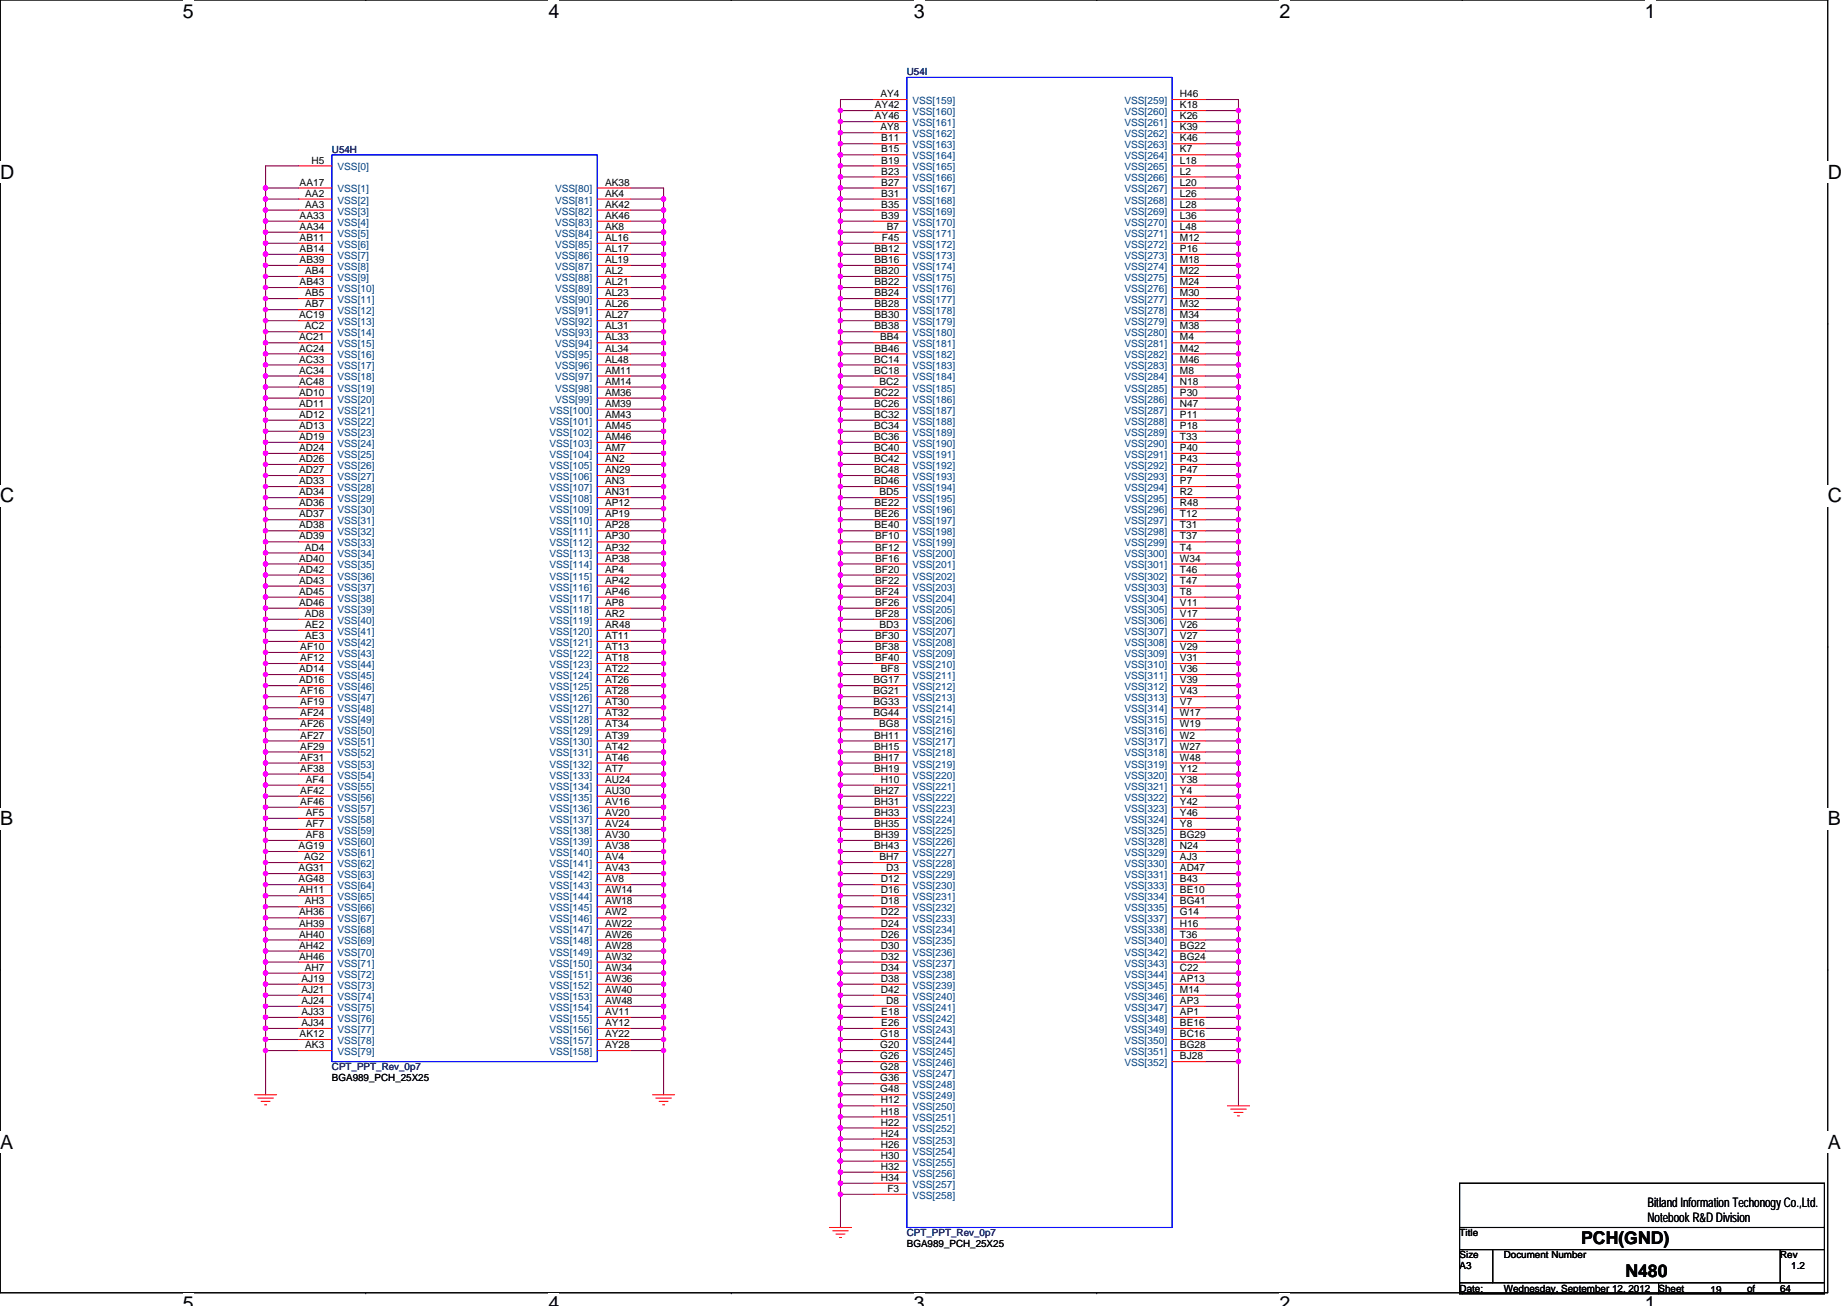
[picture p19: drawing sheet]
<svg xmlns="http://www.w3.org/2000/svg" width="297mm" height="210mm" viewBox="0 0 297 210" stroke-linecap="round" stroke-linejoin="round" font-family="sans-serif">
<defs><g id="words">
<g font-size="3.2">
<text x="29.4" y="2.8">5</text>
<text x="88.2" y="2.8">4</text>
<text x="147" y="2.8">3</text>
<text x="205.8" y="2.8">2</text>
<text x="264.5" y="2.8">1</text>
<text x="0" y="28.8">D</text>
<text x="293.9" y="28.8">D</text>
<text x="0" y="80.8">C</text>
<text x="293.9" y="80.8">C</text>
<text x="0" y="132.7">B</text>
<text x="293.9" y="132.7">B</text>
<text x="0" y="184.7">A</text>
<text x="293.9" y="184.7">A</text>
<text x="29.4" y="210.7">5</text>
<text x="88.2" y="210.7">4</text>
<text x="147" y="210.7">3</text>
<text x="205.8" y="210.7">2</text>
<text x="264.5" y="210.7">1</text>
</g>
<g font-size="2.8">
<text x="254.3" y="200">PCH(GND)</text>
<text x="261.4" y="205.3">N480</text>
</g>
<g font-size="2.1">
<text x="265" y="194">Bitland Information Techonogy Co.,Ltd.</text>
<text x="265" y="196.5">Notebook R&amp;D Division</text>
</g>
<g font-size="1.6">
<text x="140.7" y="17.4">AY42</text>
<text x="141.6" y="15.6">AY4</text>
<text x="189.8" y="15.6">H46</text>
<text x="189.8" y="17.4">K18</text>
<text x="140.7" y="19.2">AY46</text>
<text x="141.6" y="21">AY8</text>
<text x="141.7" y="22.7">B11</text>
<text x="189.8" y="21">K39</text>
<text x="189.8" y="22.7">K46</text>
<text x="189.8" y="19.2">K26</text>
<text x="48.2" y="29.8">AA17</text>
<text x="50.1" y="26.3">H5</text>
<text x="97.3" y="29.8">AK38</text>
<text x="141.7" y="24.5">B15</text>
<text x="141.7" y="26.3">B19</text>
<text x="141.7" y="28.1">B23</text>
<text x="141.7" y="29.8">B27</text>
<text x="189.8" y="24.5">K7</text>
<text x="189.8" y="26.3">L18</text>
<text x="189.8" y="28.1">L2</text>
<text x="189.8" y="29.8">L20</text>
<text x="48.2" y="35.2">AA33</text>
<text x="49.1" y="31.6">AA2</text>
<text x="49.1" y="33.4">AA3</text>
<text x="97.3" y="31.6">AK4</text>
<text x="97.3" y="33.4">AK42</text>
<text x="97.3" y="35.2">AK46</text>
<text x="141.7" y="31.6">B31</text>
<text x="141.7" y="33.4">B35</text>
<text x="141.7" y="35.2">B39</text>
<text x="189.8" y="31.6">L26</text>
<text x="189.8" y="33.4">L28</text>
<text x="189.8" y="35.2">L36</text>
<text x="48.2" y="37">AA34</text>
<text x="48.2" y="38.7">AB11</text>
<text x="48.2" y="40.5">AB14</text>
<text x="97.3" y="37">AK8</text>
<text x="97.3" y="38.7">AL16</text>
<text x="97.3" y="40.5">AL17</text>
<text x="140.6" y="40.5">BB12</text>
<text x="141.8" y="38.7">F45</text>
<text x="142.6" y="37">B7</text>
<text x="189.8" y="37">L48</text>
<text x="189.8" y="38.7">M12</text>
<text x="189.8" y="40.5">P16</text>
<text x="48.2" y="42.3">AB39</text>
<text x="48.2" y="45.8">AB43</text>
<text x="49.1" y="44.1">AB4</text>
<text x="49.1" y="47.6">AB5</text>
<text x="97.3" y="42.3">AL19</text>
<text x="97.3" y="44.1">AL2</text>
<text x="97.3" y="45.8">AL21</text>
<text x="97.3" y="47.6">AL23</text>
<text x="140.6" y="42.3">BB16</text>
<text x="140.6" y="44.1">BB20</text>
<text x="140.6" y="45.8">BB22</text>
<text x="140.6" y="47.6">BB24</text>
<text x="189.8" y="42.3">M18</text>
<text x="189.8" y="44.1">M22</text>
<text x="189.8" y="45.8">M24</text>
<text x="189.8" y="47.6">M30</text>
<text x="48.1" y="51.2">AC19</text>
<text x="49" y="53">AC2</text>
<text x="49.1" y="49.4">AB7</text>
<text x="97.3" y="49.4">AL26</text>
<text x="97.3" y="51.2">AL27</text>
<text x="97.3" y="53">AL31</text>
<text x="140.6" y="49.4">BB28</text>
<text x="140.6" y="51.2">BB30</text>
<text x="140.6" y="53">BB38</text>
<text x="189.8" y="49.4">M32</text>
<text x="189.8" y="51.2">M34</text>
<text x="189.8" y="53">M38</text>
<text x="48.1" y="54.7">AC21</text>
<text x="48.1" y="56.5">AC24</text>
<text x="48.1" y="58.3">AC33</text>
<text x="97.3" y="58.3">AL48</text>
<text x="97.3" y="56.5">AL34</text>
<text x="97.3" y="54.7">AL33</text>
<text x="140.6" y="58.3">BC14</text>
<text x="140.6" y="56.5">BB46</text>
<text x="141.5" y="54.7">BB4</text>
<text x="189.8" y="54.7">M4</text>
<text x="189.8" y="56.5">M42</text>
<text x="189.8" y="58.3">M46</text>
<text x="48.1" y="60.1">AC34</text>
<text x="48.1" y="61.8">AC48</text>
<text x="48.1" y="63.6">AD10</text>
<text x="48.1" y="65.4">AD11</text>
<text x="97.3" y="60.1">AM11</text>
<text x="97.3" y="61.8">AM14</text>
<text x="97.3" y="63.6">AM36</text>
<text x="97.3" y="65.4">AM39</text>
<text x="140.6" y="60.1">BC18</text>
<text x="140.6" y="63.6">BC22</text>
<text x="140.6" y="65.4">BC26</text>
<text x="141.5" y="61.8">BC2</text>
<text x="189.8" y="60.1">M8</text>
<text x="189.8" y="61.8">N18</text>
<text x="189.8" y="63.6">P30</text>
<text x="189.8" y="65.4">N47</text>
<text x="48.1" y="67.2">AD12</text>
<text x="48.1" y="69">AD13</text>
<text x="48.1" y="70.7">AD19</text>
<text x="97.3" y="69">AM45</text>
<text x="97.3" y="70.7">AM46</text>
<text x="97.3" y="67.2">AM43</text>
<text x="140.6" y="67.2">BC32</text>
<text x="140.6" y="69">BC34</text>
<text x="140.6" y="70.7">BC36</text>
<text x="189.8" y="67.2">P11</text>
<text x="189.8" y="69">P18</text>
<text x="189.8" y="70.7">T33</text>
<text x="48.1" y="72.5">AD24</text>
<text x="48.1" y="74.3">AD26</text>
<text x="48.1" y="76.1">AD27</text>
<text x="48.1" y="77.9">AD33</text>
<text x="97.3" y="72.5">AM7</text>
<text x="97.3" y="74.3">AN2</text>
<text x="97.3" y="76.1">AN29</text>
<text x="97.3" y="77.9">AN3</text>
<text x="140.6" y="72.5">BC40</text>
<text x="140.6" y="74.3">BC42</text>
<text x="140.6" y="76.1">BC48</text>
<text x="140.6" y="77.9">BD46</text>
<text x="189.8" y="72.5">P40</text>
<text x="189.8" y="74.3">P43</text>
<text x="189.8" y="76.1">P47</text>
<text x="189.8" y="77.9">P7</text>
<text x="48.1" y="79.6">AD34</text>
<text x="48.1" y="81.4">AD36</text>
<text x="48.1" y="83.2">AD37</text>
<text x="97.3" y="79.6">AN31</text>
<text x="97.3" y="81.4">AP12</text>
<text x="97.3" y="83.2">AP19</text>
<text x="140.6" y="81.4">BE22</text>
<text x="140.6" y="83.2">BE26</text>
<text x="141.5" y="79.6">BD5</text>
<text x="189.8" y="79.6">R2</text>
<text x="189.8" y="81.4">R48</text>
<text x="189.8" y="83.2">T12</text>
<text x="48.1" y="86.7">AD39</text>
<text x="48.1" y="85">AD38</text>
<text x="49" y="88.5">AD4</text>
<text x="97.3" y="85">AP28</text>
<text x="97.3" y="86.7">AP30</text>
<text x="97.3" y="88.5">AP32</text>
<text x="140.6" y="85">BE40</text>
<text x="140.8" y="86.7">BF10</text>
<text x="140.8" y="88.5">BF12</text>
<text x="189.8" y="85">T31</text>
<text x="189.8" y="86.7">T37</text>
<text x="189.8" y="88.5">T4</text>
<text x="48.1" y="90.3">AD40</text>
<text x="48.1" y="92.1">AD42</text>
<text x="48.1" y="93.9">AD43</text>
<text x="48.1" y="95.6">AD45</text>
<text x="97.3" y="90.3">AP38</text>
<text x="97.3" y="93.9">AP42</text>
<text x="97.3" y="95.6">AP46</text>
<text x="97.3" y="92.1">AP4</text>
<text x="140.8" y="90.3">BF16</text>
<text x="140.8" y="92.1">BF20</text>
<text x="140.8" y="93.9">BF22</text>
<text x="140.8" y="95.6">BF24</text>
<text x="189.8" y="90.3">W34</text>
<text x="189.8" y="92.1">T46</text>
<text x="189.8" y="93.9">T47</text>
<text x="189.8" y="95.6">T8</text>
<text x="48.1" y="97.4">AD46</text>
<text x="49" y="99.2">AD8</text>
<text x="49.1" y="101">AE2</text>
<text x="97.3" y="97.4">AP8</text>
<text x="97.3" y="99.2">AR2</text>
<text x="97.3" y="101">AR48</text>
<text x="140.8" y="97.4">BF26</text>
<text x="140.8" y="99.2">BF28</text>
<text x="141.5" y="101">BD3</text>
<text x="189.8" y="97.4">V11</text>
<text x="189.8" y="99.2">V17</text>
<text x="189.8" y="101">V26</text>
<text x="48.3" y="104.5">AF10</text>
<text x="48.3" y="106.3">AF12</text>
<text x="49.1" y="102.7">AE3</text>
<text x="97.3" y="102.7">AT11</text>
<text x="97.3" y="104.5">AT13</text>
<text x="97.3" y="106.3">AT18</text>
<text x="140.8" y="102.7">BF30</text>
<text x="140.8" y="104.5">BF38</text>
<text x="140.8" y="106.3">BF40</text>
<text x="189.8" y="102.7">V27</text>
<text x="189.8" y="104.5">V29</text>
<text x="189.8" y="106.3">V31</text>
<text x="48.1" y="109.9">AD16</text>
<text x="48.1" y="108.1">AD14</text>
<text x="48.3" y="111.6">AF16</text>
<text x="48.3" y="113.4">AF19</text>
<text x="97.3" y="108.1">AT22</text>
<text x="97.3" y="109.9">AT26</text>
<text x="97.3" y="111.6">AT28</text>
<text x="97.3" y="113.4">AT30</text>
<text x="140.5" y="109.9">BG17</text>
<text x="140.5" y="111.6">BG21</text>
<text x="140.5" y="113.4">BG33</text>
<text x="141.6" y="108.1">BF8</text>
<text x="189.8" y="108.1">V36</text>
<text x="189.8" y="109.9">V39</text>
<text x="189.8" y="111.6">V43</text>
<text x="189.8" y="113.4">V7</text>
<text x="48.3" y="115.2">AF24</text>
<text x="48.3" y="117">AF26</text>
<text x="48.3" y="118.7">AF27</text>
<text x="97.3" y="115.2">AT32</text>
<text x="97.3" y="117">AT34</text>
<text x="97.3" y="118.7">AT39</text>
<text x="140.5" y="115.2">BG44</text>
<text x="140.6" y="118.7">BH11</text>
<text x="141.4" y="117">BG8</text>
<text x="189.8" y="115.2">W17</text>
<text x="189.8" y="117">W19</text>
<text x="189.8" y="118.7">W2</text>
<text x="48.3" y="120.5">AF29</text>
<text x="48.3" y="122.3">AF31</text>
<text x="48.3" y="124.1">AF38</text>
<text x="49.2" y="125.9">AF4</text>
<text x="97.3" y="120.5">AT42</text>
<text x="97.3" y="122.3">AT46</text>
<text x="97.3" y="124.1">AT7</text>
<text x="97.3" y="125.9">AU24</text>
<text x="140.6" y="120.5">BH15</text>
<text x="140.6" y="122.3">BH17</text>
<text x="140.6" y="124.1">BH19</text>
<text x="141.6" y="125.9">H10</text>
<text x="189.8" y="120.5">W27</text>
<text x="189.8" y="122.3">W48</text>
<text x="189.8" y="124.1">Y12</text>
<text x="189.8" y="125.9">Y38</text>
<text x="48.3" y="127.6">AF42</text>
<text x="48.3" y="129.4">AF46</text>
<text x="49.2" y="131.2">AF5</text>
<text x="97.3" y="127.6">AU30</text>
<text x="97.3" y="129.4">AV16</text>
<text x="97.3" y="131.2">AV20</text>
<text x="140.6" y="127.6">BH27</text>
<text x="140.6" y="129.4">BH31</text>
<text x="140.6" y="131.2">BH33</text>
<text x="189.8" y="127.6">Y4</text>
<text x="189.8" y="129.4">Y42</text>
<text x="189.8" y="131.2">Y46</text>
<text x="48" y="136.5">AG19</text>
<text x="49.2" y="133">AF7</text>
<text x="49.2" y="134.7">AF8</text>
<text x="97.3" y="133">AV24</text>
<text x="97.3" y="134.7">AV30</text>
<text x="97.3" y="136.5">AV38</text>
<text x="140.6" y="133">BH35</text>
<text x="140.6" y="134.7">BH39</text>
<text x="140.6" y="136.5">BH43</text>
<text x="189.8" y="133">Y8</text>
<text x="189.8" y="134.7">BG29</text>
<text x="189.8" y="136.5">N24</text>
<text x="48" y="140.1">AG31</text>
<text x="48" y="141.9">AG48</text>
<text x="48.1" y="143.6">AH11</text>
<text x="48.9" y="138.3">AG2</text>
<text x="97.3" y="138.3">AV4</text>
<text x="97.3" y="140.1">AV43</text>
<text x="97.3" y="141.9">AV8</text>
<text x="97.3" y="143.6">AW14</text>
<text x="141.5" y="138.3">BH7</text>
<text x="141.6" y="141.9">D12</text>
<text x="141.6" y="143.6">D16</text>
<text x="142.5" y="140.1">D3</text>
<text x="189.8" y="138.3">AJ3</text>
<text x="189.8" y="140.1">AD47</text>
<text x="189.8" y="141.9">B43</text>
<text x="189.8" y="143.6">BE10</text>
<text x="48.1" y="147.2">AH36</text>
<text x="48.1" y="149">AH39</text>
<text x="49" y="145.4">AH3</text>
<text x="97.3" y="145.4">AW18</text>
<text x="97.3" y="147.2">AW2</text>
<text x="97.3" y="149">AW22</text>
<text x="141.6" y="145.4">D18</text>
<text x="141.6" y="147.2">D22</text>
<text x="141.6" y="149">D24</text>
<text x="189.8" y="145.4">BG41</text>
<text x="189.8" y="147.2">G14</text>
<text x="189.8" y="149">H16</text>
<text x="48.1" y="150.7">AH40</text>
<text x="48.1" y="152.5">AH42</text>
<text x="48.1" y="154.3">AH46</text>
<text x="97.3" y="150.7">AW26</text>
<text x="97.3" y="152.5">AW28</text>
<text x="97.3" y="154.3">AW32</text>
<text x="141.6" y="150.7">D26</text>
<text x="141.6" y="152.5">D30</text>
<text x="141.6" y="154.3">D32</text>
<text x="189.8" y="150.7">T36</text>
<text x="189.8" y="152.5">BG22</text>
<text x="189.8" y="154.3">BG24</text>
<text x="48.5" y="157.9">AJ19</text>
<text x="48.5" y="159.6">AJ21</text>
<text x="48.5" y="161.4">AJ24</text>
<text x="49" y="156.1">AH7</text>
<text x="97.3" y="156.1">AW34</text>
<text x="97.3" y="157.9">AW36</text>
<text x="97.3" y="159.6">AW40</text>
<text x="97.3" y="161.4">AW48</text>
<text x="141.6" y="156.1">D34</text>
<text x="141.6" y="157.9">D38</text>
<text x="141.6" y="159.6">D42</text>
<text x="142.5" y="161.4">D8</text>
<text x="189.8" y="156.1">C22</text>
<text x="189.8" y="157.9">AP13</text>
<text x="189.8" y="159.6">M14</text>
<text x="189.8" y="161.4">AP3</text>
<text x="48.2" y="166.8">AK12</text>
<text x="48.5" y="163.2">AJ33</text>
<text x="48.5" y="165">AJ34</text>
<text x="97.3" y="163.2">AV11</text>
<text x="97.3" y="165">AY12</text>
<text x="97.3" y="166.8">AY22</text>
<text x="141.6" y="166.8">G18</text>
<text x="141.7" y="163.2">E18</text>
<text x="141.7" y="165">E26</text>
<text x="189.8" y="163.2">AP1</text>
<text x="189.8" y="165">BE16</text>
<text x="189.8" y="166.8">BC16</text>
<text x="49.1" y="168.5">AK3</text>
<text x="53.4" y="173.9">BGA989_PCH_25X25</text>
<text x="97.3" y="168.5">AY28</text>
<text x="141.6" y="168.5">G20</text>
<text x="141.6" y="170.3">G26</text>
<text x="141.6" y="172.1">G28</text>
<text x="141.6" y="173.9">G36</text>
<text x="189.8" y="168.5">BG28</text>
<text x="189.8" y="170.3">BJ28</text>
<text x="141.6" y="175.6">G48</text>
<text x="141.6" y="177.4">H12</text>
<text x="141.6" y="179.2">H18</text>
<text x="141.6" y="181">H22</text>
<text x="141.6" y="182.8">H24</text>
<text x="141.6" y="184.5">H26</text>
<text x="141.6" y="186.3">H30</text>
<text x="141.6" y="188.1">H32</text>
<text x="141.6" y="189.9">H34</text>
<text x="142.7" y="191.6">F3</text>
<text x="145.8" y="200.6">BGA989_PCH_25X25</text>
<text x="234.7" y="198.8">Title</text>
<text x="234.7" y="202.3">Size</text>
<text x="241.8" y="202.3">Document Number</text>
<text x="286.3" y="202.3">Rev</text>
<text x="234.7" y="204.1">A3</text>
<text x="234.7" y="207.7">Date:</text>
<text x="241.8" y="207.7">Wednesday, September 12, 2012</text>
<text x="266.7" y="207.7">Sheet</text>
<text x="275.1" y="207.8">19</text>
<text x="281" y="207.7">of</text>
<text x="286.3" y="207.7">64</text>
<text x="288.1" y="204.1">1.2</text>
</g>
<g font-size="1.6" fill="#000080">
<text x="145.8" y="12.1">U54I</text>
<text x="53.4" y="24.5">U54H</text>
<text x="53.4" y="172.1">CPT_PPT_Rev_0p7</text>
<text x="145.8" y="198.8">CPT_PPT_Rev_0p7</text>
</g>
<g font-size="1.6" fill="#004080">
<text x="146.7" y="16.7">VSS[159]</text>
<text x="180.8" y="16.7">VSS[259]</text>
<text x="146.7" y="18.5">VSS[160]</text>
<text x="146.7" y="20.3">VSS[161]</text>
<text x="146.7" y="22.1">VSS[162]</text>
<text x="146.7" y="23.8">VSS[163]</text>
<text x="180.8" y="22.1">VSS[262]</text>
<text x="180.8" y="23.8">VSS[263]</text>
<text x="180.8" y="18.5">VSS[260]</text>
<text x="180.8" y="20.3">VSS[261]</text>
<text x="54.3" y="27.4">VSS[0]</text>
<text x="146.7" y="25.6">VSS[164]</text>
<text x="146.7" y="27.4">VSS[165]</text>
<text x="146.7" y="29.2">VSS[166]</text>
<text x="180.8" y="25.6">VSS[264]</text>
<text x="180.8" y="27.4">VSS[265]</text>
<text x="180.8" y="29.2">VSS[266]</text>
<text x="54.3" y="30.9">VSS[1]</text>
<text x="54.3" y="32.7">VSS[2]</text>
<text x="54.3" y="34.5">VSS[3]</text>
<text x="89.3" y="30.9">VSS[80]</text>
<text x="89.3" y="32.7">VSS[81]</text>
<text x="89.3" y="34.5">VSS[82]</text>
<text x="146.7" y="30.9">VSS[167]</text>
<text x="146.7" y="32.7">VSS[168]</text>
<text x="146.7" y="34.5">VSS[169]</text>
<text x="180.8" y="30.9">VSS[267]</text>
<text x="180.8" y="32.7">VSS[268]</text>
<text x="180.8" y="34.5">VSS[269]</text>
<text x="54.3" y="38.1">VSS[5]</text>
<text x="54.3" y="39.8">VSS[6]</text>
<text x="54.3" y="41.6">VSS[7]</text>
<text x="54.3" y="36.3">VSS[4]</text>
<text x="89.3" y="36.3">VSS[83]</text>
<text x="89.3" y="38.1">VSS[84]</text>
<text x="89.3" y="39.8">VSS[85]</text>
<text x="89.3" y="41.6">VSS[86]</text>
<text x="146.7" y="36.3">VSS[170]</text>
<text x="146.7" y="38.1">VSS[171]</text>
<text x="146.7" y="41.6">VSS[173]</text>
<text x="146.7" y="39.8">VSS[172]</text>
<text x="180.8" y="36.3">VSS[270]</text>
<text x="180.8" y="38.1">VSS[271]</text>
<text x="180.8" y="39.8">VSS[272]</text>
<text x="180.8" y="41.6">VSS[273]</text>
<text x="54.3" y="43.4">VSS[8]</text>
<text x="54.3" y="45.2">VSS[9]</text>
<text x="54.3" y="46.9">VSS[10]</text>
<text x="89.3" y="43.4">VSS[87]</text>
<text x="89.3" y="45.2">VSS[88]</text>
<text x="89.3" y="46.9">VSS[89]</text>
<text x="146.7" y="43.4">VSS[174]</text>
<text x="146.7" y="45.2">VSS[175]</text>
<text x="146.7" y="46.9">VSS[176]</text>
<text x="180.8" y="43.4">VSS[274]</text>
<text x="180.8" y="45.2">VSS[275]</text>
<text x="180.8" y="46.9">VSS[276]</text>
<text x="54.3" y="48.7">VSS[11]</text>
<text x="54.3" y="50.5">VSS[12]</text>
<text x="54.3" y="52.3">VSS[13]</text>
<text x="89.3" y="48.7">VSS[90]</text>
<text x="89.3" y="50.5">VSS[91]</text>
<text x="89.3" y="52.3">VSS[92]</text>
<text x="146.7" y="48.7">VSS[177]</text>
<text x="146.7" y="50.5">VSS[178]</text>
<text x="146.7" y="52.3">VSS[179]</text>
<text x="180.8" y="48.7">VSS[277]</text>
<text x="180.8" y="50.5">VSS[278]</text>
<text x="180.8" y="52.3">VSS[279]</text>
<text x="54.3" y="54.1">VSS[14]</text>
<text x="54.3" y="55.8">VSS[15]</text>
<text x="54.3" y="57.6">VSS[16]</text>
<text x="54.3" y="59.4">VSS[17]</text>
<text x="89.3" y="54.1">VSS[93]</text>
<text x="89.3" y="59.4">VSS[96]</text>
<text x="89.3" y="57.6">VSS[95]</text>
<text x="89.3" y="55.8">VSS[94]</text>
<text x="146.7" y="54.1">VSS[180]</text>
<text x="146.7" y="55.8">VSS[181]</text>
<text x="146.7" y="57.6">VSS[182]</text>
<text x="146.7" y="59.4">VSS[183]</text>
<text x="180.8" y="54.1">VSS[280]</text>
<text x="180.8" y="55.8">VSS[281]</text>
<text x="180.8" y="57.6">VSS[282]</text>
<text x="180.8" y="59.4">VSS[283]</text>
<text x="54.3" y="61.2">VSS[18]</text>
<text x="54.3" y="62.9">VSS[19]</text>
<text x="54.3" y="64.7">VSS[20]</text>
<text x="89.3" y="61.2">VSS[97]</text>
<text x="89.3" y="62.9">VSS[98]</text>
<text x="89.3" y="64.7">VSS[99]</text>
<text x="146.7" y="61.2">VSS[184]</text>
<text x="146.7" y="62.9">VSS[185]</text>
<text x="146.7" y="64.7">VSS[186]</text>
<text x="180.8" y="61.2">VSS[284]</text>
<text x="180.8" y="62.9">VSS[285]</text>
<text x="180.8" y="64.7">VSS[286]</text>
<text x="54.3" y="66.5">VSS[21]</text>
<text x="54.3" y="68.3">VSS[22]</text>
<text x="54.3" y="70.1">VSS[23]</text>
<text x="54.3" y="71.8">VSS[24]</text>
<text x="88.4" y="66.5">VSS[100]</text>
<text x="88.4" y="70.1">VSS[102]</text>
<text x="88.4" y="71.8">VSS[103]</text>
<text x="88.4" y="68.3">VSS[101]</text>
<text x="146.7" y="66.5">VSS[187]</text>
<text x="146.7" y="68.3">VSS[188]</text>
<text x="146.7" y="70.1">VSS[189]</text>
<text x="146.7" y="71.8">VSS[190]</text>
<text x="180.8" y="68.3">VSS[288]</text>
<text x="180.8" y="70.1">VSS[289]</text>
<text x="180.8" y="71.8">VSS[290]</text>
<text x="180.8" y="66.5">VSS[287]</text>
<text x="54.3" y="73.6">VSS[25]</text>
<text x="54.3" y="75.4">VSS[26]</text>
<text x="54.3" y="77.2">VSS[27]</text>
<text x="88.4" y="73.6">VSS[104]</text>
<text x="88.4" y="75.4">VSS[105]</text>
<text x="88.4" y="77.2">VSS[106]</text>
<text x="146.7" y="73.6">VSS[191]</text>
<text x="146.7" y="75.4">VSS[192]</text>
<text x="146.7" y="77.2">VSS[193]</text>
<text x="180.8" y="73.6">VSS[291]</text>
<text x="180.8" y="75.4">VSS[292]</text>
<text x="180.8" y="77.2">VSS[293]</text>
<text x="54.3" y="79">VSS[28]</text>
<text x="54.3" y="80.7">VSS[29]</text>
<text x="54.3" y="82.5">VSS[30]</text>
<text x="88.4" y="79">VSS[107]</text>
<text x="88.4" y="80.7">VSS[108]</text>
<text x="88.4" y="82.5">VSS[109]</text>
<text x="146.7" y="79">VSS[194]</text>
<text x="146.7" y="80.7">VSS[195]</text>
<text x="146.7" y="82.5">VSS[196]</text>
<text x="180.8" y="79">VSS[294]</text>
<text x="180.8" y="80.7">VSS[295]</text>
<text x="180.8" y="82.5">VSS[296]</text>
<text x="54.3" y="84.3">VSS[31]</text>
<text x="54.3" y="87.8">VSS[33]</text>
<text x="54.3" y="89.6">VSS[34]</text>
<text x="54.3" y="86.1">VSS[32]</text>
<text x="88.4" y="84.3">VSS[110]</text>
<text x="88.4" y="86.1">VSS[111]</text>
<text x="88.4" y="87.8">VSS[112]</text>
<text x="88.4" y="89.6">VSS[113]</text>
<text x="146.7" y="84.3">VSS[197]</text>
<text x="146.7" y="86.1">VSS[198]</text>
<text x="146.7" y="87.8">VSS[199]</text>
<text x="146.7" y="89.6">VSS[200]</text>
<text x="180.8" y="84.3">VSS[297]</text>
<text x="180.8" y="86.1">VSS[298]</text>
<text x="180.8" y="87.8">VSS[299]</text>
<text x="180.8" y="89.6">VSS[300]</text>
<text x="54.3" y="91.4">VSS[35]</text>
<text x="54.3" y="93.2">VSS[36]</text>
<text x="54.3" y="95">VSS[37]</text>
<text x="88.4" y="91.4">VSS[114]</text>
<text x="88.4" y="95">VSS[116]</text>
<text x="88.4" y="93.2">VSS[115]</text>
<text x="146.7" y="91.4">VSS[201]</text>
<text x="146.7" y="93.2">VSS[202]</text>
<text x="146.7" y="95">VSS[203]</text>
<text x="180.8" y="91.4">VSS[301]</text>
<text x="180.8" y="93.2">VSS[302]</text>
<text x="180.8" y="95">VSS[303]</text>
<text x="54.3" y="96.7">VSS[38]</text>
<text x="54.3" y="98.5">VSS[39]</text>
<text x="54.3" y="100.3">VSS[40]</text>
<text x="88.4" y="96.7">VSS[117]</text>
<text x="88.4" y="98.5">VSS[118]</text>
<text x="88.4" y="100.3">VSS[119]</text>
<text x="146.7" y="96.7">VSS[204]</text>
<text x="146.7" y="98.5">VSS[205]</text>
<text x="146.7" y="100.3">VSS[206]</text>
<text x="180.8" y="96.7">VSS[304]</text>
<text x="180.8" y="98.5">VSS[305]</text>
<text x="180.8" y="100.3">VSS[306]</text>
<text x="54.3" y="105.6">VSS[43]</text>
<text x="54.3" y="107.4">VSS[44]</text>
<text x="54.3" y="103.8">VSS[42]</text>
<text x="54.3" y="102.1">VSS[41]</text>
<text x="88.4" y="102.1">VSS[120]</text>
<text x="88.4" y="103.8">VSS[121]</text>
<text x="88.4" y="105.6">VSS[122]</text>
<text x="88.4" y="107.4">VSS[123]</text>
<text x="146.7" y="102.1">VSS[207]</text>
<text x="146.7" y="103.8">VSS[208]</text>
<text x="146.7" y="105.6">VSS[209]</text>
<text x="146.7" y="107.4">VSS[210]</text>
<text x="180.8" y="102.1">VSS[307]</text>
<text x="180.8" y="103.8">VSS[308]</text>
<text x="180.8" y="105.6">VSS[309]</text>
<text x="180.8" y="107.4">VSS[310]</text>
<text x="54.3" y="111">VSS[46]</text>
<text x="54.3" y="112.7">VSS[47]</text>
<text x="54.3" y="109.2">VSS[45]</text>
<text x="88.4" y="109.2">VSS[124]</text>
<text x="88.4" y="111">VSS[125]</text>
<text x="88.4" y="112.7">VSS[126]</text>
<text x="146.7" y="109.2">VSS[211]</text>
<text x="146.7" y="111">VSS[212]</text>
<text x="146.7" y="112.7">VSS[213]</text>
<text x="180.8" y="109.2">VSS[311]</text>
<text x="180.8" y="111">VSS[312]</text>
<text x="180.8" y="112.7">VSS[313]</text>
<text x="54.3" y="114.5">VSS[48]</text>
<text x="54.3" y="116.3">VSS[49]</text>
<text x="54.3" y="118.1">VSS[50]</text>
<text x="54.3" y="119.8">VSS[51]</text>
<text x="88.4" y="114.5">VSS[127]</text>
<text x="88.4" y="116.3">VSS[128]</text>
<text x="88.4" y="118.1">VSS[129]</text>
<text x="88.4" y="119.8">VSS[130]</text>
<text x="146.7" y="114.5">VSS[214]</text>
<text x="146.7" y="116.3">VSS[215]</text>
<text x="146.7" y="118.1">VSS[216]</text>
<text x="146.7" y="119.8">VSS[217]</text>
<text x="180.8" y="114.5">VSS[314]</text>
<text x="180.8" y="116.3">VSS[315]</text>
<text x="180.8" y="118.1">VSS[316]</text>
<text x="180.8" y="119.8">VSS[317]</text>
<text x="54.3" y="121.6">VSS[52]</text>
<text x="54.3" y="123.4">VSS[53]</text>
<text x="54.3" y="125.2">VSS[54]</text>
<text x="88.4" y="121.6">VSS[131]</text>
<text x="88.4" y="123.4">VSS[132]</text>
<text x="88.4" y="125.2">VSS[133]</text>
<text x="146.7" y="121.6">VSS[218]</text>
<text x="146.7" y="123.4">VSS[219]</text>
<text x="146.7" y="125.2">VSS[220]</text>
<text x="180.8" y="121.6">VSS[318]</text>
<text x="180.8" y="123.4">VSS[319]</text>
<text x="180.8" y="125.2">VSS[320]</text>
<text x="54.3" y="127">VSS[55]</text>
<text x="54.3" y="128.7">VSS[56]</text>
<text x="54.3" y="130.5">VSS[57]</text>
<text x="88.4" y="127">VSS[134]</text>
<text x="88.4" y="128.7">VSS[135]</text>
<text x="88.4" y="130.5">VSS[136]</text>
<text x="146.7" y="128.7">VSS[222]</text>
<text x="146.7" y="130.5">VSS[223]</text>
<text x="146.7" y="127">VSS[221]</text>
<text x="180.8" y="127">VSS[321]</text>
<text x="180.8" y="128.7">VSS[322]</text>
<text x="180.8" y="130.5">VSS[323]</text>
<text x="54.3" y="134.1">VSS[59]</text>
<text x="54.3" y="135.8">VSS[60]</text>
<text x="54.3" y="137.6">VSS[61]</text>
<text x="54.3" y="132.3">VSS[58]</text>
<text x="88.4" y="132.3">VSS[137]</text>
<text x="88.4" y="134.1">VSS[138]</text>
<text x="88.4" y="135.8">VSS[139]</text>
<text x="88.4" y="137.6">VSS[140]</text>
<text x="146.7" y="132.3">VSS[224]</text>
<text x="146.7" y="134.1">VSS[225]</text>
<text x="146.7" y="135.8">VSS[226]</text>
<text x="146.7" y="137.6">VSS[227]</text>
<text x="180.8" y="132.3">VSS[324]</text>
<text x="180.8" y="134.1">VSS[325]</text>
<text x="180.8" y="135.8">VSS[328]</text>
<text x="180.8" y="137.6">VSS[329]</text>
<text x="54.3" y="139.4">VSS[62]</text>
<text x="54.3" y="141.2">VSS[63]</text>
<text x="54.3" y="143">VSS[64]</text>
<text x="88.4" y="139.4">VSS[141]</text>
<text x="88.4" y="141.2">VSS[142]</text>
<text x="88.4" y="143">VSS[143]</text>
<text x="146.7" y="139.4">VSS[228]</text>
<text x="146.7" y="141.2">VSS[229]</text>
<text x="146.7" y="143">VSS[230]</text>
<text x="180.8" y="139.4">VSS[330]</text>
<text x="180.8" y="141.2">VSS[331]</text>
<text x="180.8" y="143">VSS[333]</text>
<text x="54.3" y="144.7">VSS[65]</text>
<text x="54.3" y="146.5">VSS[66]</text>
<text x="54.3" y="148.3">VSS[67]</text>
<text x="88.4" y="144.7">VSS[144]</text>
<text x="88.4" y="146.5">VSS[145]</text>
<text x="88.4" y="148.3">VSS[146]</text>
<text x="146.7" y="144.7">VSS[231]</text>
<text x="146.7" y="146.5">VSS[232]</text>
<text x="146.7" y="148.3">VSS[233]</text>
<text x="180.8" y="144.7">VSS[334]</text>
<text x="180.8" y="146.5">VSS[335]</text>
<text x="180.8" y="148.3">VSS[337]</text>
<text x="54.3" y="150.1">VSS[68]</text>
<text x="54.3" y="151.8">VSS[69]</text>
<text x="54.3" y="153.6">VSS[70]</text>
<text x="54.3" y="155.4">VSS[71]</text>
<text x="88.4" y="150.1">VSS[147]</text>
<text x="88.4" y="151.8">VSS[148]</text>
<text x="88.4" y="153.6">VSS[149]</text>
<text x="88.4" y="155.4">VSS[150]</text>
<text x="146.7" y="150.1">VSS[234]</text>
<text x="146.7" y="151.8">VSS[235]</text>
<text x="146.7" y="153.6">VSS[236]</text>
<text x="146.7" y="155.4">VSS[237]</text>
<text x="180.8" y="150.1">VSS[338]</text>
<text x="180.8" y="151.8">VSS[340]</text>
<text x="180.8" y="153.6">VSS[342]</text>
<text x="180.8" y="155.4">VSS[343]</text>
<text x="54.3" y="157.2">VSS[72]</text>
<text x="54.3" y="159">VSS[73]</text>
<text x="54.3" y="160.7">VSS[74]</text>
<text x="88.4" y="157.2">VSS[151]</text>
<text x="88.4" y="159">VSS[152]</text>
<text x="88.4" y="160.7">VSS[153]</text>
<text x="146.7" y="157.2">VSS[238]</text>
<text x="146.7" y="159">VSS[239]</text>
<text x="146.7" y="160.7">VSS[240]</text>
<text x="180.8" y="157.2">VSS[344]</text>
<text x="180.8" y="159">VSS[345]</text>
<text x="180.8" y="160.7">VSS[346]</text>
<text x="54.3" y="164.3">VSS[76]</text>
<text x="54.3" y="166.1">VSS[77]</text>
<text x="54.3" y="167.9">VSS[78]</text>
<text x="54.3" y="162.5">VSS[75]</text>
<text x="88.4" y="162.5">VSS[154]</text>
<text x="88.4" y="164.3">VSS[155]</text>
<text x="88.4" y="166.1">VSS[156]</text>
<text x="88.4" y="167.9">VSS[157]</text>
<text x="146.7" y="162.5">VSS[241]</text>
<text x="146.7" y="164.3">VSS[242]</text>
<text x="146.7" y="166.1">VSS[243]</text>
<text x="146.7" y="167.9">VSS[244]</text>
<text x="180.8" y="162.5">VSS[347]</text>
<text x="180.8" y="164.3">VSS[348]</text>
<text x="180.8" y="166.1">VSS[349]</text>
<text x="180.8" y="167.9">VSS[350]</text>
<text x="54.3" y="169.6">VSS[79]</text>
<text x="88.4" y="169.6">VSS[158]</text>
<text x="146.7" y="169.6">VSS[245]</text>
<text x="146.7" y="171.4">VSS[246]</text>
<text x="146.7" y="173.2">VSS[247]</text>
<text x="180.8" y="169.6">VSS[351]</text>
<text x="180.8" y="171.4">VSS[352]</text>
<text x="146.7" y="175">VSS[248]</text>
<text x="146.7" y="176.7">VSS[249]</text>
<text x="146.7" y="178.5">VSS[250]</text>
<text x="146.7" y="180.3">VSS[251]</text>
<text x="146.7" y="182.1">VSS[252]</text>
<text x="146.7" y="183.9">VSS[253]</text>
<text x="146.7" y="185.6">VSS[254]</text>
<text x="146.7" y="187.4">VSS[255]</text>
<text x="146.7" y="189.2">VSS[256]</text>
<text x="146.7" y="191">VSS[257]</text>
<text x="146.7" y="192.7">VSS[258]</text>
</g>
</g></defs>
<path d="M0 0h293.9v207.9h-293.9z" fill="none" stroke="#000" stroke-width=".17"/>
<g fill="#fff">
<path d="M29.4 0h1.8v3.5h-1.8z"/>
<path d="M29.4 207.9h1.8v2h-1.8z"/>
</g>
<path d="M58.8 0h.1M58.8 207.9h.1" fill="none" stroke="#000" stroke-width=".17"/>
<g fill="#fff">
<path d="M88.2 0h1.8v3.5h-1.8z"/>
<path d="M88.2 207.9h1.8v2h-1.8z"/>
</g>
<path d="M117.6 0h.1M117.6 207.9h.1" fill="none" stroke="#000" stroke-width=".17"/>
<g fill="#fff">
<path d="M147 0h1.7v3.5h-1.7z"/>
<path d="M147 207.9h1.7v2h-1.7z"/>
</g>
<path d="M176.4 0h.1M176.4 207.9h.1" fill="none" stroke="#000" stroke-width=".17"/>
<g fill="#fff">
<path d="M205.8 0h1.7v3.5h-1.7z"/>
<path d="M205.8 207.9h1.7v2h-1.7z"/>
</g>
<path d="M235.2 0h.1M235.2 207.9h.1" fill="none" stroke="#000" stroke-width=".17"/>
<g fill="#fff">
<path d="M264.5 0h1.8v3.5h-1.8z"/>
<path d="M264.5 207.9h1.8v2h-1.8z"/>
<path d="M0 26h2.3v3.5h-2.3z"/>
<path d="M293.9 26h2.3v3.5h-2.3z"/>
<path d="M0 77.9h2.3v3.5h-2.3z"/>
<path d="M293.9 77.9h2.3v3.5h-2.3z"/>
</g>
<path d="M0 52h.1M293.9 52h.1" fill="none" stroke="#000" stroke-width=".17"/>
<g fill="#fff">
<path d="M0 129.9h2.1v3.5h-2.1z"/>
<path d="M293.9 129.9h2.1v3.5h-2.1z"/>
</g>
<path d="M0 103.9h.1M293.9 103.9h.1" fill="none" stroke="#000" stroke-width=".17"/>
<g fill="#fff">
<path d="M0 181.9h2.2v3.5h-2.2z"/>
<path d="M293.9 181.9h2.2v3.5h-2.2z"/>
</g>
<path d="M0 155.9h.1M293.9 155.9h.1M234.7 190.2h58.7v17.8h-58.7zM234.7 197.4h58.7M234.7 200.9h58.7M234.7 206.2h58.7M240.1 200.9v5.3M266.7 206.2v1.8M286.3 200.9v5.3" fill="none" stroke="#000" stroke-width=".17"/>
<g fill="none" stroke="#800040" stroke-width=".17">
<path d="M135.2 17.8h5.3M135.2 19.6h5.3M135.2 17.8v1.8M135.2 19.6v1.7M140.5 16h-5.3v1.8M193.8 16h5.4v1.8M193.8 17.8h5.4M193.8 19.6h5.4M199.2 17.8v1.8M199.2 19.6v1.7M42.7 30.2v1.8M42.7 32v1.8"/>
<path d="M42.7 33.8v1.8M42.7 30.2h5.3M42.7 32h5.3M42.7 33.8h5.3M42.7 35.6h5.3M42.7 37.3h5.3M42.7 39.1h5.3M42.7 37.3v1.8M42.7 35.6v1.7M42.7 39.1v1.8M48 26.7h-5.3v3.5M101.4 30.2h5.3v1.8"/>
<path d="M101.4 33.8h5.3M101.4 35.6h5.3M101.4 37.3h5.3M101.4 39.1h5.3M101.4 32h5.3M106.7 32v1.8M106.7 33.8v1.8M106.7 35.6v1.7M106.7 37.3v1.8M106.7 39.1v1.8M135.2 21.3h5.3M135.2 23.1h5.3"/>
<path d="M135.2 24.9h5.3M135.2 26.7h5.3M135.2 28.4h5.3M135.2 30.2h5.3M135.2 32h5.3M135.2 33.8h5.3M135.2 35.6h5.3M135.2 37.3h5.3M135.2 39.1h5.3M135.2 21.3v1.8M135.2 23.1v1.8M135.2 24.9v1.8"/>
<path d="M135.2 28.4v1.8M135.2 26.7v1.7M135.2 32v1.8M135.2 35.6v1.7M135.2 30.2v1.8M135.2 33.8v1.8M135.2 37.3v1.8M135.2 39.1v1.8M193.8 21.3h5.4M193.8 23.1h5.4M193.8 24.9h5.4M193.8 26.7h5.4"/>
<path d="M193.8 28.4h5.4M193.8 30.2h5.4M193.8 32h5.4M193.8 33.8h5.4M193.8 35.6h5.4M193.8 37.3h5.4M193.8 39.1h5.4M199.2 21.3v1.8M199.2 23.1v1.8M199.2 24.9v1.8M199.2 28.4v1.8M199.2 26.7v1.7"/>
<path d="M199.2 32v1.8M199.2 35.6v1.7M199.2 30.2v1.8M199.2 33.8v1.8M199.2 37.3v1.8M199.2 39.1v1.8M42.7 40.9h5.3M42.7 42.7h5.3M42.7 44.5h5.3M42.7 46.2h5.3M42.7 48h5.3M42.7 49.8h5.3"/>
<path d="M42.7 51.6h5.3M42.7 53.3h5.3M42.7 55.1h5.3M42.7 56.9h5.3M42.7 58.7h5.3M42.7 40.9v1.8M42.7 44.4v1.8M42.7 49.8v1.8M42.7 53.3v1.8M42.7 51.6v1.7M42.7 58.7v1.8M42.7 56.9v1.8"/>
<path d="M42.7 42.7v1.7M42.7 55.1v1.8M42.7 46.2v1.8M42.7 48v1.8M101.4 40.9h5.3M101.4 42.7h5.3M101.4 44.4h5.3M101.4 46.2h5.3M101.4 48h5.3M101.4 49.8h5.3M101.4 51.6h5.3M101.4 53.3h5.3"/>
<path d="M101.4 55.1h5.3M101.4 56.9h5.3M101.4 58.7h5.3M106.7 40.9v1.8M106.7 44.4v1.8M106.7 48v1.8M106.7 53.3v1.8M106.7 56.9v1.8M106.7 55.1v1.8M106.7 42.7v1.7M106.7 46.2v1.8M106.7 58.7v1.8"/>
<path d="M106.7 49.8v1.8M106.7 51.6v1.7M135.2 40.9h5.3M135.2 42.7h5.3M135.2 44.5h5.3M135.2 46.2h5.3M135.2 48h5.3M135.2 49.8h5.3M135.2 51.6h5.3M135.2 53.3h5.3M135.2 55.1h5.3M135.2 56.9h5.3"/>
<path d="M135.2 58.7h5.3M135.2 53.3v1.8M135.2 56.9v1.8M135.2 40.9v1.8M135.2 44.4v1.8M135.2 42.7v1.7M135.2 49.8v1.8M135.2 48v1.8M135.2 51.6v1.7M135.2 46.2v1.8M135.2 55.1v1.8M135.2 58.7v1.8"/>
<path d="M193.8 40.9h5.4M193.8 42.7h5.4M193.8 44.5h5.4M193.8 46.2h5.4M193.8 48h5.4M193.8 49.8h5.4M193.8 51.6h5.4M193.8 53.3h5.4M193.8 55.1h5.4M193.8 56.9h5.4M193.8 58.7h5.4M199.2 53.3v1.8"/>
<path d="M199.2 56.9v1.8M199.2 40.9v1.8M199.2 44.4v1.8M199.2 42.7v1.7M199.2 49.8v1.8M199.2 48v1.8M199.2 51.6v1.7M199.2 46.2v1.8M199.2 55.1v1.8M199.2 58.7v1.8M42.7 62.2v1.8M42.7 60.5h5.3"/>
<path d="M42.7 62.2h5.3M42.7 64h5.3M42.7 65.8h5.3M42.7 67.6h5.3M42.7 69.3h5.3M42.7 71.1h5.3M42.7 72.9h5.3M42.7 74.7h5.3M42.7 76.5h5.3M42.7 78.2h5.3M42.7 65.8v1.8M42.7 60.5v1.7"/>
<path d="M42.7 64v1.8M42.7 71.1v1.8M42.7 74.7v1.8M42.7 76.5v1.7M42.7 67.6v1.7M42.7 78.2v1.8M42.7 69.3v1.8M42.7 72.9v1.8M101.4 60.5h5.3M101.4 62.2h5.3M101.4 64h5.3M101.4 65.8h5.3"/>
<path d="M101.4 67.6h5.3M101.4 69.3h5.3M101.4 71.1h5.3M101.4 72.9h5.3M101.4 74.7h5.3M101.4 76.5h5.3M101.4 78.2h5.3M106.7 65.8v1.8M106.7 69.3v1.8M106.7 62.2v1.8M106.7 60.5v1.7M106.7 64v1.8"/>
<path d="M106.7 67.6v1.7M106.7 74.7v1.8M106.7 78.2v1.8M106.7 71.1v1.8M106.7 72.9v1.8M106.7 76.5v1.7M135.2 60.5h5.3M135.2 62.2h5.3M135.2 64h5.3M135.2 65.8h5.3M135.2 67.6h5.3M135.2 69.3h5.3"/>
<path d="M135.2 71.1h5.3M135.2 72.9h5.3M135.2 74.7h5.3M135.2 76.5h5.3M135.2 78.2h5.3M135.2 62.2v1.8M135.2 65.8v1.8M135.2 67.6v1.7M135.2 72.9v1.8M135.2 69.3v1.8M135.2 60.5v1.7M135.2 76.5v1.7"/>
<path d="M135.2 71.1v1.8M135.2 74.7v1.8M135.2 64v1.8M135.2 78.2v1.8M193.8 60.5h5.4M193.8 62.2h5.4M193.8 64h5.4M193.8 65.8h5.4M193.8 67.6h5.4M193.8 69.3h5.4M193.8 71.1h5.4M193.8 72.9h5.4"/>
<path d="M193.8 74.7h5.4M193.8 76.5h5.4M193.8 78.2h5.4M199.2 62.2v1.8M199.2 65.8v1.8M199.2 67.6v1.7M199.2 72.9v1.8M199.2 69.3v1.8M199.2 60.5v1.7M199.2 76.5v1.7M199.2 71.1v1.8M199.2 74.7v1.8"/>
<path d="M199.2 64v1.8M199.2 78.2v1.8M42.7 80h5.3M42.7 81.8h5.3M42.7 83.6h5.3M42.7 85.3h5.3M42.7 87.1h5.3M42.7 88.9h5.3M42.7 90.7h5.3M42.7 92.5h5.3M42.7 94.2h5.3M42.7 96h5.3"/>
<path d="M42.7 97.8h5.3M42.7 99.6h5.3M42.7 94.2v1.8M42.7 88.9v1.8M42.7 90.7v1.8M42.7 81.8v1.8M42.7 85.3v1.8M42.7 80v1.8M42.7 92.5v1.7M42.7 83.6v1.7M42.7 87.1v1.8M42.7 96v1.8"/>
<path d="M42.7 97.8v1.8M42.7 99.6v1.7M101.4 80h5.3M101.4 81.8h5.3M101.4 83.6h5.3M101.4 85.3h5.3M101.4 87.1h5.3M101.4 88.9h5.3M101.4 90.7h5.3M101.4 92.5h5.3M101.4 94.2h5.3M101.4 96h5.3"/>
<path d="M101.4 97.8h5.3M101.4 99.6h5.3M106.7 97.8v1.8M106.7 92.5v1.7M106.7 80v1.8M106.7 94.2v1.8M106.7 85.3v1.8M106.7 81.8v1.8M106.7 88.9v1.8M106.7 83.6v1.7M106.7 96v1.8M106.7 87.1v1.8"/>
<path d="M106.7 90.7v1.8M106.7 99.6v1.7M135.2 80h5.3M135.2 81.8h5.3M135.2 83.6h5.3M135.2 85.3h5.3M135.2 87.1h5.3M135.2 88.9h5.3M135.2 90.7h5.3M135.2 92.5h5.3M135.2 94.2h5.3M135.2 96h5.3"/>
<path d="M135.2 97.8h5.3M135.2 99.6h5.3M135.2 85.3v1.8M135.2 80v1.8M135.2 81.8v1.8M135.2 83.6v1.7M135.2 87.1v1.8M135.2 88.9v1.8M135.2 92.5v1.7M135.2 96v1.8M135.2 99.6v1.7M135.2 94.2v1.8"/>
<path d="M135.2 90.7v1.8M135.2 97.8v1.8M193.8 80h5.4M193.8 81.8h5.4M193.8 83.6h5.4M193.8 85.3h5.4M193.8 87.1h5.4M193.8 88.9h5.4M193.8 90.7h5.4M193.8 92.5h5.4M193.8 94.2h5.4M193.8 96h5.4"/>
<path d="M193.8 97.8h5.4M193.8 99.6h5.4M199.2 85.3v1.8M199.2 80v1.8M199.2 81.8v1.8M199.2 83.6v1.7M199.2 87.1v1.8M199.2 88.9v1.8M199.2 92.5v1.7M199.2 96v1.8M199.2 99.6v1.7M199.2 94.2v1.8"/>
<path d="M199.2 90.7v1.8M199.2 97.8v1.8M42.7 101.3h5.3M42.7 103.1h5.3M42.7 104.9h5.3M42.7 106.7h5.3M42.7 108.5h5.3M42.7 110.2h5.3M42.7 112h5.3M42.7 113.8h5.3M42.7 115.6h5.3M42.7 117.3h5.3"/>
<path d="M42.7 119.1h5.3M42.7 101.3v1.8M42.7 115.6v1.7M42.7 117.3v1.8M42.7 104.9v1.8M42.7 108.5v1.7M42.7 110.2v1.8M42.7 103.1v1.8M42.7 113.8v1.8M42.7 112v1.8M42.7 119.1v1.8M42.7 106.7v1.8"/>
<path d="M101.4 101.3h5.3M101.4 103.1h5.3M101.4 104.9h5.3M101.4 106.7h5.3M101.4 108.5h5.3M101.4 110.2h5.3M101.4 112h5.3M101.4 113.8h5.3M101.4 115.6h5.3M101.4 117.3h5.3M101.4 119.1h5.3M106.7 101.3v1.8"/>
<path d="M106.7 104.9v1.8M106.7 119.1v1.8M106.7 108.5v1.7M106.7 112v1.8M106.7 113.8v1.8M106.7 106.7v1.8M106.7 103.1v1.8M106.7 117.3v1.8M106.7 115.6v1.7M106.7 110.2v1.8M135.2 101.3h5.3M135.2 103.1h5.3"/>
<path d="M135.2 104.9h5.3M135.2 106.7h5.3M135.2 108.5h5.3M135.2 110.2h5.3M135.2 112h5.3M135.2 113.8h5.3M135.2 115.6h5.3M135.2 117.3h5.3M135.2 119.1h5.3M135.2 113.8v1.8M135.2 106.7v1.8M135.2 108.5v1.7"/>
<path d="M135.2 101.3v1.8M135.2 104.9v1.8M135.2 103.1v1.8M135.2 112v1.8M135.2 110.2v1.8M135.2 117.3v1.8M135.2 119.1v1.8M135.2 115.6v1.7M193.8 101.3h5.4M193.8 103.1h5.4M193.8 104.9h5.4M193.8 106.7h5.4"/>
<path d="M193.8 108.5h5.4M193.8 110.2h5.4M193.8 112h5.4M193.8 113.8h5.4M193.8 115.6h5.4M193.8 117.3h5.4M193.8 119.1h5.4M199.2 113.8v1.8M199.2 106.7v1.8M199.2 108.5v1.7M199.2 101.3v1.8M199.2 104.9v1.8"/>
<path d="M199.2 103.1v1.8M199.2 112v1.8M199.2 110.2v1.8M199.2 117.3v1.8M199.2 119.1v1.8M199.2 115.6v1.7M42.7 135.1v1.8M42.7 120.9h5.3M42.7 122.7h5.3M42.7 124.5h5.3M42.7 126.2h5.3M42.7 128h5.3"/>
<path d="M42.7 129.8h5.3M42.7 131.6h5.3M42.7 133.4h5.3M42.7 135.1h5.3M42.7 136.9h5.3M42.7 138.7h5.3M42.7 138.7v1.8M42.7 136.9v1.8M42.7 122.7v1.8M42.7 120.9v1.8M42.7 129.8v1.8M42.7 126.2v1.8"/>
<path d="M42.7 133.4v1.7M42.7 131.6v1.7M42.7 128v1.8M42.7 124.5v1.7M101.4 120.9h5.3M101.4 122.7h5.3M101.4 124.5h5.3M101.4 126.2h5.3M101.4 128h5.3M101.4 129.8h5.3M101.4 131.6h5.3M101.4 133.4h5.3"/>
<path d="M101.4 135.1h5.3M101.4 136.9h5.3M101.4 138.7h5.3M106.7 138.7v1.8M106.7 126.2v1.8M106.7 120.9v1.8M106.7 124.5v1.7M106.7 122.7v1.8M106.7 133.4v1.7M106.7 129.8v1.8M106.7 136.9v1.8M106.7 135.1v1.8"/>
<path d="M106.7 131.6v1.7M106.7 128v1.8M135.2 135.1h5.3M135.2 136.9h5.3M135.2 138.7h5.3M135.2 120.9h5.3M135.2 122.7h5.3M135.2 124.5h5.3M135.2 126.2h5.3M135.2 128h5.3M135.2 129.8h5.3M135.2 131.6h5.3"/>
<path d="M135.2 133.4h5.3M135.2 138.7v1.8M135.2 126.2v1.8M135.2 129.8v1.8M135.2 128v1.8M135.2 120.9v1.8M135.2 124.5v1.7M135.2 122.7v1.8M135.2 131.6v1.7M135.2 133.4v1.7M135.2 136.9v1.8M135.2 135.1v1.8"/>
<path d="M193.8 135.1h5.4M193.8 136.9h5.4M193.8 138.7h5.4M193.8 120.9h5.4M193.8 122.7h5.4M193.8 124.5h5.4M193.8 126.2h5.4M193.8 128h5.4M193.8 129.8h5.4M193.8 131.6h5.4M193.8 133.4h5.4M199.2 126.2v1.8"/>
<path d="M199.2 138.7v1.8M199.2 128v1.8M199.2 129.8v1.8M199.2 120.9v1.8M199.2 124.5v1.7M199.2 122.7v1.8M199.2 131.6v1.7M199.2 133.4v1.7M199.2 136.9v1.8M199.2 135.1v1.8M42.7 149.4h5.3M42.7 151.1h5.3"/>
<path d="M42.7 152.9h5.3M42.7 154.7h5.3M42.7 156.5h5.3M42.7 158.2h5.3M42.7 144h5.3M42.7 145.8h5.3M42.7 147.6h5.3M42.7 140.5h5.3M42.7 142.2h5.3M42.7 158.2v1.8M42.7 147.6v1.8M42.7 152.9v1.8"/>
<path d="M42.7 149.4v1.7M42.7 156.5v1.7M42.7 154.7v1.8M42.7 151.1v1.8M42.7 140.5v1.7M42.7 142.2v1.8M42.7 145.8v1.8M42.7 144v1.8M101.4 152.9h5.3M101.4 154.7h5.3M101.4 156.5h5.3M101.4 158.2h5.3"/>
<path d="M101.4 147.6h5.3M101.4 149.4h5.3M101.4 151.1h5.3M101.4 140.5h5.3M101.4 142.2h5.3M101.4 144h5.3M101.4 145.8h5.3M106.7 151.1v1.8M106.7 156.5v1.7M106.7 152.9v1.8M106.7 158.2v1.8M106.7 154.7v1.8"/>
<path d="M106.7 140.5v1.7M106.7 142.2v1.8M106.7 144v1.8M106.7 145.8v1.8M106.7 149.4v1.7M106.7 147.6v1.8M135.2 140.5h5.3M135.2 142.2h5.3M135.2 144h5.3M135.2 145.8h5.3M135.2 147.6h5.3M135.2 149.4h5.3"/>
<path d="M135.2 151.1h5.3M135.2 152.9h5.3M135.2 154.7h5.3M135.2 156.5h5.3M135.2 158.2h5.3M135.2 156.5v1.7M135.2 149.4v1.7M135.2 152.9v1.8M135.2 151.1v1.8M135.2 144v1.8M135.2 140.5v1.7M135.2 147.6v1.8"/>
<path d="M135.2 145.8v1.8M135.2 142.2v1.8M135.2 154.7v1.8M135.2 158.2v1.8M193.8 140.5h5.4M193.8 142.2h5.4M193.8 144h5.4M193.8 145.8h5.4M193.8 147.6h5.4M193.8 149.4h5.4M193.8 151.1h5.4M193.8 152.9h5.4"/>
<path d="M193.8 154.7h5.4M193.8 156.5h5.4M193.8 158.2h5.4M199.2 158.2v1.8M199.2 149.4v1.7M199.2 156.5v1.7M199.2 151.1v1.8M199.2 152.9v1.8M199.2 144v1.8M199.2 140.5v1.7M199.2 147.6v1.8M199.2 145.8v1.8"/>
<path d="M199.2 142.2v1.8M199.2 154.7v1.8M42.7 160h5.3M42.7 161.8h5.3M42.7 163.6h5.3M42.7 165.4h5.3M42.7 168.9h5.3M42.7 167.1h5.3M42.7 165.4v1.7M42.7 161.8v1.8M42.7 160v1.8M42.7 167.1v1.8"/>
<path d="M42.7 163.6v1.8M42.7 168.9v7.1M101.4 160h5.3M101.4 161.8h5.3M101.4 163.6h5.3M101.4 165.4h5.3M101.4 167.1h5.3M101.4 168.9h5.3M106.7 161.8v1.8M106.7 168.9v7.1M106.7 163.6v1.8M106.7 165.4v1.7"/>
<path d="M106.7 160v1.8M106.7 167.1v1.8M135.2 179.6h5.3M135.2 177.8h5.3M135.2 176h5.3M135.2 174.2h5.3M135.2 172.5h5.3M135.2 170.7h5.3M135.2 168.9h5.3M135.2 167.1h5.3M135.2 165.4h5.3M135.2 163.6h5.3"/>
<path d="M135.2 161.8h5.3M135.2 160h5.3M135.2 179.6v1.8M135.2 176v1.8M135.2 177.8v1.8M135.2 172.5v1.7M135.2 168.9v1.8M135.2 170.7v1.8M135.2 165.4v1.7M135.2 174.2v1.8M135.2 167.1v1.8M135.2 160v1.8"/>
<path d="M135.2 161.8v1.8M135.2 163.6v1.8M193.8 170.7h5.4M193.8 168.9h5.4M193.8 167.1h5.4M193.8 165.4h5.4M193.8 163.6h5.4M193.8 161.8h5.4M193.8 160h5.4M199.2 160v1.8M199.2 167.1v1.8M199.2 168.9v1.8"/>
<path d="M199.2 170.7v7.1M199.2 165.4v1.7M199.2 161.8v1.8M199.2 163.6v1.8M135.2 184.9h5.3M135.2 183.1h5.3M135.2 181.4h5.3M135.2 192h5.3M135.2 190.2h5.3M135.2 188.5h5.3M135.2 186.7h5.3M135.2 183.1v1.8"/>
<path d="M135.2 184.9v1.8M135.2 190.2v1.8M135.2 192v5.4M135.2 186.7v1.8M135.2 181.4v1.7M135.2 188.5v1.7"/>
</g>
<g fill="#f0f" stroke="#f0f" stroke-width=".17">
<circle cx="135.2" cy="184.9" r=".35"/>
<circle cx="135.2" cy="181.3" r=".35"/>
<circle cx="199.2" cy="158.2" r=".35"/>
<circle cx="135.2" cy="179.6" r=".35"/>
<circle cx="135.2" cy="183.1" r=".35"/>
<circle cx="135.2" cy="156.5" r=".35"/>
<circle cx="135.2" cy="149.3" r=".35"/>
<circle cx="135.2" cy="152.9" r=".35"/>
<circle cx="135.2" cy="151.1" r=".35"/>
<circle cx="135.2" cy="144" r=".35"/>
<circle cx="135.2" cy="140.4" r=".35"/>
<circle cx="135.2" cy="147.6" r=".35"/>
<circle cx="135.2" cy="145.8" r=".35"/>
<circle cx="135.2" cy="142.2" r=".35"/>
<circle cx="135.2" cy="154.7" r=".35"/>
<circle cx="135.2" cy="17.8" r=".35"/>
<circle cx="135.2" cy="21.3" r=".35"/>
<circle cx="135.2" cy="24.9" r=".35"/>
<circle cx="135.2" cy="23.1" r=".35"/>
<circle cx="135.2" cy="28.4" r=".35"/>
<circle cx="135.2" cy="177.8" r=".35"/>
<circle cx="199.2" cy="160" r=".35"/>
<circle cx="199.2" cy="126.2" r=".35"/>
<circle cx="199.2" cy="149.3" r=".35"/>
<circle cx="199.2" cy="138.7" r=".35"/>
<circle cx="199.2" cy="167.1" r=".35"/>
<circle cx="135.2" cy="172.5" r=".35"/>
<circle cx="135.2" cy="176" r=".35"/>
<circle cx="135.2" cy="192" r=".35"/>
<circle cx="135.2" cy="190.2" r=".35"/>
<circle cx="135.2" cy="186.7" r=".35"/>
<circle cx="135.2" cy="170.7" r=".35"/>
<circle cx="135.2" cy="168.9" r=".35"/>
<circle cx="135.2" cy="165.3" r=".35"/>
<circle cx="135.2" cy="138.7" r=".35"/>
<circle cx="135.2" cy="174.2" r=".35"/>
<circle cx="135.2" cy="167.1" r=".35"/>
<circle cx="135.2" cy="160" r=".35"/>
<circle cx="135.2" cy="188.5" r=".35"/>
<circle cx="199.2" cy="168.9" r=".35"/>
<circle cx="199.2" cy="170.7" r=".35"/>
<circle cx="199.2" cy="165.3" r=".35"/>
<circle cx="199.2" cy="156.5" r=".35"/>
<circle cx="199.2" cy="152.9" r=".35"/>
<circle cx="199.2" cy="140.4" r=".35"/>
<circle cx="199.2" cy="151.1" r=".35"/>
<circle cx="199.2" cy="144" r=".35"/>
<circle cx="199.2" cy="147.6" r=".35"/>
<circle cx="199.2" cy="145.8" r=".35"/>
<circle cx="199.2" cy="142.2" r=".35"/>
<circle cx="199.2" cy="154.7" r=".35"/>
<circle cx="199.2" cy="17.8" r=".35"/>
<circle cx="199.2" cy="21.3" r=".35"/>
<circle cx="199.2" cy="24.9" r=".35"/>
<circle cx="199.2" cy="23.1" r=".35"/>
<circle cx="199.2" cy="28.4" r=".35"/>
<circle cx="199.2" cy="19.5" r=".35"/>
<circle cx="199.2" cy="129.8" r=".35"/>
<circle cx="199.2" cy="26.7" r=".35"/>
<circle cx="199.2" cy="128" r=".35"/>
<circle cx="199.2" cy="53.3" r=".35"/>
<circle cx="199.2" cy="32" r=".35"/>
<circle cx="199.2" cy="35.5" r=".35"/>
<circle cx="199.2" cy="56.9" r=".35"/>
<circle cx="199.2" cy="40.9" r=".35"/>
<circle cx="199.2" cy="44.4" r=".35"/>
<circle cx="199.2" cy="42.7" r=".35"/>
<circle cx="199.2" cy="30.2" r=".35"/>
<circle cx="199.2" cy="49.8" r=".35"/>
<circle cx="199.2" cy="48" r=".35"/>
<circle cx="199.2" cy="33.8" r=".35"/>
<circle cx="199.2" cy="51.5" r=".35"/>
<circle cx="199.2" cy="46.2" r=".35"/>
<circle cx="199.2" cy="55.1" r=".35"/>
<circle cx="199.2" cy="37.3" r=".35"/>
<circle cx="199.2" cy="39.1" r=".35"/>
<circle cx="199.2" cy="85.3" r=".35"/>
<circle cx="199.2" cy="80" r=".35"/>
<circle cx="199.2" cy="62.2" r=".35"/>
<circle cx="199.2" cy="65.8" r=".35"/>
<circle cx="199.2" cy="67.6" r=".35"/>
<circle cx="199.2" cy="81.8" r=".35"/>
<circle cx="199.2" cy="58.7" r=".35"/>
<circle cx="199.2" cy="72.9" r=".35"/>
<circle cx="199.2" cy="69.3" r=".35"/>
<circle cx="199.2" cy="60.4" r=".35"/>
<circle cx="199.2" cy="76.4" r=".35"/>
<circle cx="199.2" cy="71.1" r=".35"/>
<circle cx="199.2" cy="83.6" r=".35"/>
<circle cx="199.2" cy="74.7" r=".35"/>
<circle cx="199.2" cy="64" r=".35"/>
<circle cx="199.2" cy="78.2" r=".35"/>
<circle cx="199.2" cy="87.1" r=".35"/>
<circle cx="199.2" cy="88.9" r=".35"/>
<circle cx="199.2" cy="92.4" r=".35"/>
<circle cx="199.2" cy="113.8" r=".35"/>
<circle cx="199.2" cy="106.7" r=".35"/>
<circle cx="199.2" cy="108.4" r=".35"/>
<circle cx="199.2" cy="96" r=".35"/>
<circle cx="199.2" cy="99.6" r=".35"/>
<circle cx="199.2" cy="101.3" r=".35"/>
<circle cx="199.2" cy="94.2" r=".35"/>
<circle cx="199.2" cy="90.7" r=".35"/>
<circle cx="199.2" cy="104.9" r=".35"/>
<circle cx="199.2" cy="103.1" r=".35"/>
<circle cx="199.2" cy="112" r=".35"/>
<circle cx="199.2" cy="110.2" r=".35"/>
<circle cx="199.2" cy="97.8" r=".35"/>
<circle cx="199.2" cy="120.9" r=".35"/>
<circle cx="199.2" cy="117.3" r=".35"/>
<circle cx="199.2" cy="124.4" r=".35"/>
<circle cx="199.2" cy="122.7" r=".35"/>
<circle cx="199.2" cy="119.1" r=".35"/>
<circle cx="199.2" cy="115.6" r=".35"/>
<circle cx="199.2" cy="131.6" r=".35"/>
<circle cx="199.2" cy="135.1" r=".35"/>
<circle cx="199.2" cy="133.3" r=".35"/>
<circle cx="199.2" cy="136.9" r=".35"/>
<circle cx="199.2" cy="161.8" r=".35"/>
<circle cx="199.2" cy="163.6" r=".35"/>
<circle cx="135.2" cy="19.5" r=".35"/>
<circle cx="135.2" cy="126.2" r=".35"/>
<circle cx="135.2" cy="129.8" r=".35"/>
<circle cx="135.2" cy="26.7" r=".35"/>
<circle cx="135.2" cy="128" r=".35"/>
<circle cx="135.2" cy="53.3" r=".35"/>
<circle cx="135.2" cy="32" r=".35"/>
<circle cx="135.2" cy="35.5" r=".35"/>
<circle cx="135.2" cy="56.9" r=".35"/>
<circle cx="135.2" cy="40.9" r=".35"/>
<circle cx="135.2" cy="44.4" r=".35"/>
<circle cx="135.2" cy="42.7" r=".35"/>
<circle cx="135.2" cy="30.2" r=".35"/>
<circle cx="135.2" cy="49.8" r=".35"/>
<circle cx="135.2" cy="48" r=".35"/>
<circle cx="135.2" cy="33.8" r=".35"/>
<circle cx="135.2" cy="51.5" r=".35"/>
<circle cx="135.2" cy="46.2" r=".35"/>
<circle cx="135.2" cy="55.1" r=".35"/>
<circle cx="135.2" cy="37.3" r=".35"/>
<circle cx="135.2" cy="39.1" r=".35"/>
<circle cx="135.2" cy="85.3" r=".35"/>
<circle cx="135.2" cy="80" r=".35"/>
<circle cx="135.2" cy="62.2" r=".35"/>
<circle cx="135.2" cy="65.8" r=".35"/>
<circle cx="135.2" cy="67.6" r=".35"/>
<circle cx="135.2" cy="81.8" r=".35"/>
<circle cx="135.2" cy="58.7" r=".35"/>
<circle cx="135.2" cy="72.9" r=".35"/>
<circle cx="135.2" cy="69.3" r=".35"/>
<circle cx="135.2" cy="60.4" r=".35"/>
<circle cx="135.2" cy="76.4" r=".35"/>
<circle cx="135.2" cy="71.1" r=".35"/>
<circle cx="135.2" cy="83.6" r=".35"/>
<circle cx="135.2" cy="74.7" r=".35"/>
<circle cx="135.2" cy="64" r=".35"/>
<circle cx="135.2" cy="78.2" r=".35"/>
<circle cx="135.2" cy="87.1" r=".35"/>
<circle cx="135.2" cy="88.9" r=".35"/>
<circle cx="135.2" cy="92.4" r=".35"/>
<circle cx="135.2" cy="113.8" r=".35"/>
<circle cx="135.2" cy="106.7" r=".35"/>
<circle cx="135.2" cy="108.4" r=".35"/>
<circle cx="135.2" cy="96" r=".35"/>
<circle cx="135.2" cy="99.6" r=".35"/>
<circle cx="135.2" cy="101.3" r=".35"/>
<circle cx="135.2" cy="94.2" r=".35"/>
<circle cx="135.2" cy="90.7" r=".35"/>
<circle cx="135.2" cy="104.9" r=".35"/>
<circle cx="135.2" cy="103.1" r=".35"/>
<circle cx="135.2" cy="112" r=".35"/>
<circle cx="135.2" cy="110.2" r=".35"/>
<circle cx="135.2" cy="97.8" r=".35"/>
<circle cx="135.2" cy="120.9" r=".35"/>
<circle cx="135.2" cy="117.3" r=".35"/>
<circle cx="135.2" cy="124.4" r=".35"/>
<circle cx="135.2" cy="122.7" r=".35"/>
<circle cx="135.2" cy="119.1" r=".35"/>
<circle cx="135.2" cy="115.6" r=".35"/>
<circle cx="135.2" cy="131.6" r=".35"/>
<circle cx="135.2" cy="135.1" r=".35"/>
<circle cx="135.2" cy="133.3" r=".35"/>
<circle cx="135.2" cy="136.9" r=".35"/>
<circle cx="135.2" cy="163.6" r=".35"/>
<circle cx="135.2" cy="158.2" r=".35"/>
<circle cx="135.2" cy="161.8" r=".35"/>
<circle cx="106.7" cy="138.7" r=".35"/>
<circle cx="106.7" cy="161.8" r=".35"/>
<circle cx="106.7" cy="151.1" r=".35"/>
<circle cx="42.7" cy="165.3" r=".35"/>
<circle cx="42.7" cy="158.2" r=".35"/>
<circle cx="42.7" cy="161.8" r=".35"/>
<circle cx="42.7" cy="149.3" r=".35"/>
<circle cx="42.7" cy="160" r=".35"/>
<circle cx="42.7" cy="147.6" r=".35"/>
<circle cx="42.7" cy="167.1" r=".35"/>
<circle cx="42.7" cy="152.9" r=".35"/>
<circle cx="42.7" cy="156.5" r=".35"/>
<circle cx="42.7" cy="154.7" r=".35"/>
<circle cx="42.7" cy="151.1" r=".35"/>
<circle cx="42.7" cy="163.6" r=".35"/>
<circle cx="42.7" cy="30.2" r=".35"/>
<circle cx="42.7" cy="33.8" r=".35"/>
<circle cx="42.7" cy="32" r=".35"/>
<circle cx="42.7" cy="37.3" r=".35"/>
<circle cx="42.7" cy="135.1" r=".35"/>
<circle cx="42.7" cy="138.7" r=".35"/>
<circle cx="42.7" cy="35.5" r=".35"/>
<circle cx="42.7" cy="136.9" r=".35"/>
<circle cx="42.7" cy="62.2" r=".35"/>
<circle cx="42.7" cy="40.9" r=".35"/>
<circle cx="42.7" cy="44.4" r=".35"/>
<circle cx="42.7" cy="65.8" r=".35"/>
<circle cx="42.7" cy="49.8" r=".35"/>
<circle cx="42.7" cy="53.3" r=".35"/>
<circle cx="42.7" cy="51.5" r=".35"/>
<circle cx="42.7" cy="39.1" r=".35"/>
<circle cx="42.7" cy="58.7" r=".35"/>
<circle cx="42.7" cy="56.9" r=".35"/>
<circle cx="42.7" cy="42.7" r=".35"/>
<circle cx="42.7" cy="60.4" r=".35"/>
<circle cx="42.7" cy="55.1" r=".35"/>
<circle cx="42.7" cy="64" r=".35"/>
<circle cx="42.7" cy="46.2" r=".35"/>
<circle cx="42.7" cy="48" r=".35"/>
<circle cx="42.7" cy="94.2" r=".35"/>
<circle cx="42.7" cy="88.9" r=".35"/>
<circle cx="42.7" cy="71.1" r=".35"/>
<circle cx="42.7" cy="74.7" r=".35"/>
<circle cx="42.7" cy="76.4" r=".35"/>
<circle cx="42.7" cy="90.7" r=".35"/>
<circle cx="42.7" cy="67.6" r=".35"/>
<circle cx="42.7" cy="81.8" r=".35"/>
<circle cx="42.7" cy="78.2" r=".35"/>
<circle cx="42.7" cy="69.3" r=".35"/>
<circle cx="42.7" cy="85.3" r=".35"/>
<circle cx="42.7" cy="80" r=".35"/>
<circle cx="42.7" cy="92.4" r=".35"/>
<circle cx="42.7" cy="83.6" r=".35"/>
<circle cx="42.7" cy="72.9" r=".35"/>
<circle cx="42.7" cy="87.1" r=".35"/>
<circle cx="42.7" cy="96" r=".35"/>
<circle cx="42.7" cy="97.8" r=".35"/>
<circle cx="42.7" cy="101.3" r=".35"/>
<circle cx="42.7" cy="122.7" r=".35"/>
<circle cx="42.7" cy="115.6" r=".35"/>
<circle cx="42.7" cy="117.3" r=".35"/>
<circle cx="42.7" cy="104.9" r=".35"/>
<circle cx="42.7" cy="108.4" r=".35"/>
<circle cx="42.7" cy="110.2" r=".35"/>
<circle cx="42.7" cy="103.1" r=".35"/>
<circle cx="42.7" cy="99.6" r=".35"/>
<circle cx="42.7" cy="113.8" r=".35"/>
<circle cx="42.7" cy="112" r=".35"/>
<circle cx="42.7" cy="120.9" r=".35"/>
<circle cx="42.7" cy="119.1" r=".35"/>
<circle cx="42.7" cy="106.7" r=".35"/>
<circle cx="42.7" cy="129.8" r=".35"/>
<circle cx="42.7" cy="126.2" r=".35"/>
<circle cx="42.7" cy="133.3" r=".35"/>
<circle cx="42.7" cy="131.6" r=".35"/>
<circle cx="42.7" cy="128" r=".35"/>
<circle cx="42.7" cy="124.4" r=".35"/>
<circle cx="42.7" cy="140.4" r=".35"/>
<circle cx="42.7" cy="144" r=".35"/>
<circle cx="42.7" cy="142.2" r=".35"/>
<circle cx="42.7" cy="145.8" r=".35"/>
<circle cx="42.7" cy="168.9" r=".35"/>
<circle cx="106.7" cy="168.9" r=".35"/>
<circle cx="106.7" cy="163.6" r=".35"/>
<circle cx="106.7" cy="165.3" r=".35"/>
<circle cx="106.7" cy="152.9" r=".35"/>
<circle cx="106.7" cy="156.5" r=".35"/>
<circle cx="106.7" cy="160" r=".35"/>
<circle cx="106.7" cy="158.2" r=".35"/>
<circle cx="106.7" cy="154.7" r=".35"/>
<circle cx="106.7" cy="167.1" r=".35"/>
<circle cx="106.7" cy="32" r=".35"/>
<circle cx="106.7" cy="33.8" r=".35"/>
<circle cx="106.7" cy="37.3" r=".35"/>
<circle cx="106.7" cy="35.5" r=".35"/>
<circle cx="106.7" cy="40.9" r=".35"/>
<circle cx="106.7" cy="142.2" r=".35"/>
<circle cx="106.7" cy="39.1" r=".35"/>
<circle cx="106.7" cy="140.4" r=".35"/>
<circle cx="106.7" cy="65.8" r=".35"/>
<circle cx="106.7" cy="44.4" r=".35"/>
<circle cx="106.7" cy="48" r=".35"/>
<circle cx="106.7" cy="69.3" r=".35"/>
<circle cx="106.7" cy="53.3" r=".35"/>
<circle cx="106.7" cy="56.9" r=".35"/>
<circle cx="106.7" cy="55.1" r=".35"/>
<circle cx="106.7" cy="42.7" r=".35"/>
<circle cx="106.7" cy="62.2" r=".35"/>
<circle cx="106.7" cy="60.4" r=".35"/>
<circle cx="106.7" cy="46.2" r=".35"/>
<circle cx="106.7" cy="64" r=".35"/>
<circle cx="106.7" cy="58.7" r=".35"/>
<circle cx="106.7" cy="67.6" r=".35"/>
<circle cx="106.7" cy="49.8" r=".35"/>
<circle cx="106.7" cy="51.5" r=".35"/>
<circle cx="106.7" cy="97.8" r=".35"/>
<circle cx="106.7" cy="92.4" r=".35"/>
<circle cx="106.7" cy="74.7" r=".35"/>
<circle cx="106.7" cy="78.2" r=".35"/>
<circle cx="106.7" cy="80" r=".35"/>
<circle cx="106.7" cy="94.2" r=".35"/>
<circle cx="106.7" cy="71.1" r=".35"/>
<circle cx="106.7" cy="85.3" r=".35"/>
<circle cx="106.7" cy="81.8" r=".35"/>
<circle cx="106.7" cy="72.9" r=".35"/>
<circle cx="106.7" cy="88.9" r=".35"/>
<circle cx="106.7" cy="83.6" r=".35"/>
<circle cx="106.7" cy="96" r=".35"/>
<circle cx="106.7" cy="87.1" r=".35"/>
<circle cx="106.7" cy="76.4" r=".35"/>
<circle cx="106.7" cy="90.7" r=".35"/>
<circle cx="106.7" cy="99.6" r=".35"/>
<circle cx="106.7" cy="101.3" r=".35"/>
<circle cx="106.7" cy="104.9" r=".35"/>
<circle cx="106.7" cy="126.2" r=".35"/>
<circle cx="106.7" cy="119.1" r=".35"/>
<circle cx="106.7" cy="120.9" r=".35"/>
<circle cx="106.7" cy="108.4" r=".35"/>
<circle cx="106.7" cy="112" r=".35"/>
<circle cx="106.7" cy="113.8" r=".35"/>
<circle cx="106.7" cy="106.7" r=".35"/>
<circle cx="106.7" cy="103.1" r=".35"/>
<circle cx="106.7" cy="117.3" r=".35"/>
<circle cx="106.7" cy="115.6" r=".35"/>
<circle cx="106.7" cy="124.4" r=".35"/>
<circle cx="106.7" cy="122.7" r=".35"/>
<circle cx="106.7" cy="110.2" r=".35"/>
<circle cx="106.7" cy="133.3" r=".35"/>
<circle cx="106.7" cy="129.8" r=".35"/>
<circle cx="106.7" cy="136.9" r=".35"/>
<circle cx="106.7" cy="135.1" r=".35"/>
<circle cx="106.7" cy="131.6" r=".35"/>
<circle cx="106.7" cy="128" r=".35"/>
<circle cx="106.7" cy="144" r=".35"/>
<circle cx="106.7" cy="147.6" r=".35"/>
<circle cx="106.7" cy="145.8" r=".35"/>
<circle cx="106.7" cy="149.3" r=".35"/>
</g>
<g fill="none" stroke="#f00" stroke-width=".17">
<path d="M140.5 16h5.3M140.5 17.8h5.3M140.5 19.6h5.3M188.5 16h5.3M188.5 17.8h5.3M188.5 19.6h5.3M48 30.2h5.4M48 32h5.4M48 33.8h5.4M48 37.3h5.4M48 39.1h5.4M48 26.7h5.4"/>
<path d="M48 35.6h5.4M96.1 30.2h5.3M96.1 32h5.3M96.1 33.8h5.3M96.1 35.6h5.3M96.1 37.3h5.3M96.1 39.1h5.3M140.5 21.3h5.3M140.5 23.1h5.3M140.5 24.9h5.3M140.5 26.7h5.3M140.5 28.4h5.3"/>
<path d="M140.5 30.2h5.3M140.5 32h5.3M140.5 33.8h5.3M140.5 35.6h5.3M140.5 37.3h5.3M140.5 39.1h5.3M188.5 24.9h5.3M188.5 26.7h5.3M188.5 28.4h5.3M188.5 30.2h5.3M188.5 32h5.3M188.5 33.8h5.3"/>
<path d="M188.5 35.6h5.3M188.5 37.3h5.3M188.5 39.1h5.3M188.5 21.3h5.3M188.5 23.1h5.3M48 40.9h5.4M48 42.7h5.4M48 44.4h5.4M48 46.2h5.4M48 48h5.4M48 49.8h5.4M48 51.6h5.4"/>
<path d="M48 53.3h5.4M48 55.1h5.4M48 56.9h5.4M48 58.7h5.4M96.1 40.9h5.3M96.1 42.7h5.3M96.1 44.4h5.3M96.1 46.2h5.3M96.1 48h5.3M96.1 49.8h5.3M96.1 51.6h5.3M96.1 53.3h5.3"/>
<path d="M96.1 58.7h5.3M96.1 56.9h5.3M96.1 55.1h5.3M140.5 40.9h5.3M140.5 42.7h5.3M140.5 44.4h5.3M140.5 46.2h5.3M140.5 48h5.3M140.5 49.8h5.3M140.5 51.6h5.3M140.5 53.3h5.3M140.5 55.1h5.3"/>
<path d="M140.5 56.9h5.3M140.5 58.7h5.3M188.5 40.9h5.3M188.5 42.7h5.3M188.5 44.4h5.3M188.5 46.2h5.3M188.5 48h5.3M188.5 49.8h5.3M188.5 51.6h5.3M188.5 53.3h5.3M188.5 55.1h5.3M188.5 56.9h5.3"/>
<path d="M188.5 58.7h5.3M48 60.5h5.4M48 62.2h5.4M48 64h5.4M48 65.8h5.4M48 67.6h5.4M48 69.3h5.4M48 71.1h5.4M48 72.9h5.4M48 74.7h5.4M48 76.5h5.4M48 78.2h5.4"/>
<path d="M96.1 60.5h5.3M96.1 62.2h5.3M96.1 64h5.3M96.1 65.8h5.3M96.1 69.3h5.3M96.1 71.1h5.3M96.1 72.9h5.3M96.1 74.7h5.3M96.1 76.5h5.3M96.1 78.2h5.3M96.1 67.6h5.3M140.5 60.5h5.3"/>
<path d="M140.5 62.2h5.3M140.5 64h5.3M140.5 65.8h5.3M140.5 67.6h5.3M140.5 69.3h5.3M140.5 71.1h5.3M140.5 72.9h5.3M140.5 74.7h5.3M140.5 76.5h5.3M140.5 78.2h5.3M188.5 60.5h5.3M188.5 62.2h5.3"/>
<path d="M188.5 64h5.3M188.5 67.6h5.3M188.5 69.3h5.3M188.5 71.1h5.3M188.5 72.9h5.3M188.5 74.7h5.3M188.5 76.5h5.3M188.5 78.2h5.3M188.5 65.8h5.3M48 80h5.4M48 81.8h5.4M48 83.6h5.4"/>
<path d="M48 87.1h5.4M48 88.9h5.4M48 90.7h5.4M48 92.5h5.4M48 94.2h5.4M48 96h5.4M48 97.8h5.4M48 99.6h5.4M48 85.3h5.4M96.1 80h5.3M96.1 81.8h5.3M96.1 83.6h5.3"/>
<path d="M96.1 85.3h5.3M96.1 87.1h5.3M96.1 88.9h5.3M96.1 90.7h5.3M96.1 94.2h5.3M96.1 96h5.3M96.1 97.8h5.3M96.1 99.6h5.3M96.1 92.5h5.3M140.5 80h5.3M140.5 81.8h5.3M140.5 83.6h5.3"/>
<path d="M140.5 85.3h5.3M140.5 87.1h5.3M140.5 88.9h5.3M140.5 90.7h5.3M140.5 92.5h5.3M140.5 94.2h5.3M140.5 96h5.3M140.5 97.8h5.3M140.5 99.6h5.3M188.5 80h5.3M188.5 81.8h5.3M188.5 83.6h5.3"/>
<path d="M188.5 85.3h5.3M188.5 87.1h5.3M188.5 88.9h5.3M188.5 90.7h5.3M188.5 92.5h5.3M188.5 94.2h5.3M188.5 96h5.3M188.5 97.8h5.3M188.5 99.6h5.3M48 104.9h5.4M48 106.7h5.4M48 110.2h5.4"/>
<path d="M48 112h5.4M48 113.8h5.4M48 115.6h5.4M48 117.3h5.4M48 119.1h5.4M48 103.1h5.4M48 108.5h5.4M48 101.3h5.4M96.1 101.3h5.3M96.1 103.1h5.3M96.1 104.9h5.3M96.1 106.7h5.3"/>
<path d="M96.1 108.5h5.3M96.1 110.2h5.3M96.1 112h5.3M96.1 113.8h5.3M96.1 115.6h5.3M96.1 117.3h5.3M96.1 119.1h5.3M140.5 101.3h5.3M140.5 103.1h5.3M140.5 104.9h5.3M140.5 106.7h5.3M140.5 108.5h5.3"/>
<path d="M140.5 110.2h5.3M140.5 112h5.3M140.5 113.8h5.3M140.5 115.6h5.3M140.5 117.3h5.3M140.5 119.1h5.3M188.5 101.3h5.3M188.5 103.1h5.3M188.5 104.9h5.3M188.5 106.7h5.3M188.5 108.5h5.3M188.5 110.2h5.3"/>
<path d="M188.5 112h5.3M188.5 113.8h5.3M188.5 115.6h5.3M188.5 117.3h5.3M188.5 119.1h5.3M48 120.9h5.4M48 122.7h5.4M48 124.5h5.4M48 126.2h5.4M48 128h5.4M48 129.8h5.4M48 133.3h5.4"/>
<path d="M48 135.1h5.4M48 136.9h5.4M48 138.7h5.4M48 131.6h5.4M96.1 120.9h5.3M96.1 122.7h5.3M96.1 124.5h5.3M96.1 126.2h5.3M96.1 128h5.3M96.1 129.8h5.3M96.1 131.6h5.3M96.1 133.3h5.3"/>
<path d="M96.1 135.1h5.3M96.1 136.9h5.3M96.1 138.7h5.3M140.5 120.9h5.3M140.5 122.7h5.3M140.5 124.5h5.3M140.5 128h5.3M140.5 129.8h5.3M140.5 131.6h5.3M140.5 133.3h5.3M140.5 135.1h5.3M140.5 136.9h5.3"/>
<path d="M140.5 138.7h5.3M140.5 126.2h5.3M188.5 120.9h5.3M188.5 122.7h5.3M188.5 124.5h5.3M188.5 126.2h5.3M188.5 128h5.3M188.5 129.8h5.3M188.5 131.6h5.3M188.5 133.3h5.3M188.5 135.1h5.3M188.5 136.9h5.3"/>
<path d="M188.5 138.7h5.3M48 140.5h5.4M48 142.2h5.4M48 144h5.4M48 145.8h5.4M48 147.6h5.4M48 149.4h5.4M48 151.1h5.4M48 152.9h5.4M48 154.7h5.4M48 156.5h5.4M48 158.2h5.4"/>
<path d="M96.1 140.5h5.3M96.1 142.2h5.3M96.1 144h5.3M96.1 145.8h5.3M96.1 147.6h5.3M96.1 149.4h5.3M96.1 151.1h5.3M96.1 152.9h5.3M96.1 154.7h5.3M96.1 156.5h5.3M96.1 158.2h5.3M140.5 140.5h5.3"/>
<path d="M140.5 142.2h5.3M140.5 144h5.3M140.5 145.8h5.3M140.5 147.6h5.3M140.5 149.4h5.3M140.5 151.1h5.3M140.5 152.9h5.3M140.5 154.7h5.3M140.5 156.5h5.3M140.5 158.2h5.3M188.5 140.5h5.3M188.5 142.2h5.3"/>
<path d="M188.5 144h5.3M188.5 145.8h5.3M188.5 147.6h5.3M188.5 149.4h5.3M188.5 151.1h5.3M188.5 152.9h5.3M188.5 154.7h5.3M188.5 156.5h5.3M188.5 158.2h5.3M40.9 176h3.6M41.5 176.6h2.5M42 177.1h1.4"/>
<path d="M42.5 177.6h.4M48 163.6h5.4M48 165.4h5.4M48 167.1h5.4M48 168.9h5.4M48 160h5.4M48 161.8h5.4M96.1 160h5.3M96.1 161.8h5.3M96.1 163.6h5.3M96.1 165.4h5.3M96.1 167.1h5.3"/>
<path d="M96.1 168.9h5.3M104.9 176h3.6M105.5 176.6h2.5M106 177.1h1.4M106.5 177.6h.4M140.5 160h5.3M140.5 161.8h5.3M140.5 163.6h5.3M140.5 165.4h5.3M140.5 167.1h5.3M140.5 168.9h5.3M140.5 170.7h5.3"/>
<path d="M140.5 172.5h5.3M140.5 174.2h5.3M140.5 176h5.3M140.5 177.8h5.3M140.5 179.6h5.3M188.5 160h5.3M188.5 161.8h5.3M188.5 163.6h5.3M188.5 165.4h5.3M188.5 167.1h5.3M188.5 168.9h5.3M188.5 170.7h5.3"/>
<path d="M197.4 177.8h3.6M197.9 178.3h2.5M198.5 178.9h1.4M199 179.4h.3M133.4 197.4h3.5M133.9 197.9h2.5M134.4 198.4h1.5M135 199h.3M140.5 181.4h5.3M140.5 183.1h5.3M140.5 184.9h5.3M140.5 186.7h5.3"/>
<path d="M140.5 188.5h5.3M140.5 190.2h5.3M140.5 192h5.3"/>
</g>
<path d="M145.8 12.4h42.7v185h-42.7zM53.4 24.9h42.7v145.8h-42.7z" fill="none" stroke="#00f" stroke-width=".17"/>
<use href="#words"/>
</svg>
